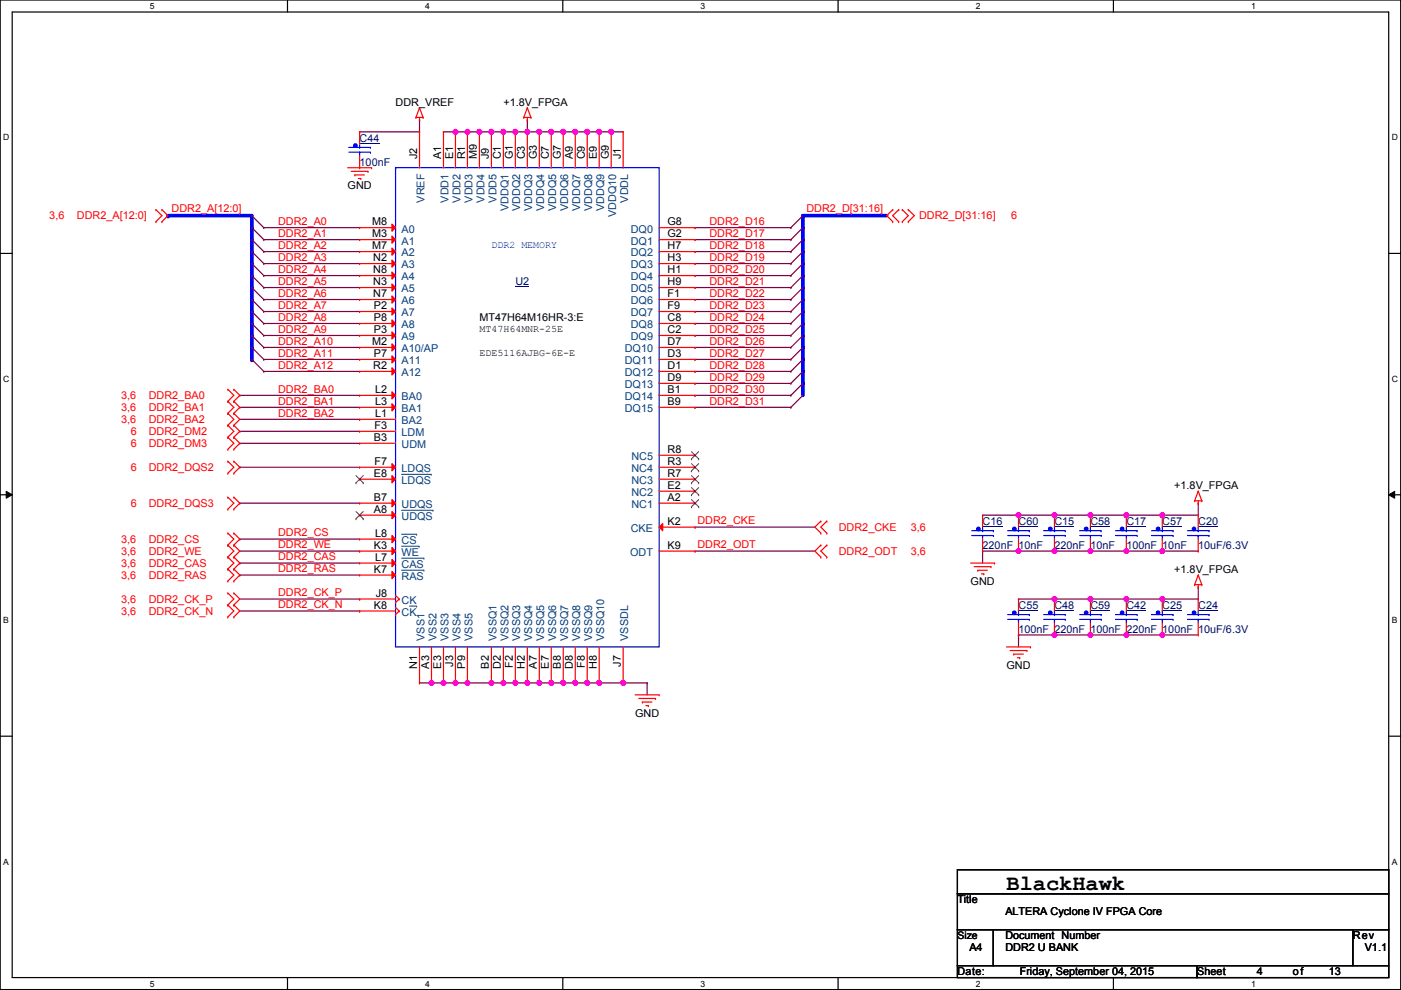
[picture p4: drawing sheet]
<svg xmlns="http://www.w3.org/2000/svg" width="297mm" height="210mm" viewBox="0 0 297 210" stroke-linecap="round" stroke-linejoin="round" font-family="sans-serif">
<defs><g id="words">
<text font-size="4.7" x="213.4" y="188.8">BlackHawk</text>
<g font-size="2.3">
<text x="83.9" y="22.4">DDR_VREF</text>
<text x="106.7" y="22.4">+1.8V_FPGA</text>
<text x="88.4" y="33.8" transform="rotate(-90 88.4 33.8)">J2</text>
<text x="93.5" y="33.8" transform="rotate(-90 93.5 33.8)">A1</text>
<text x="96.1" y="33.8" transform="rotate(-90 96.1 33.8)">E1</text>
<text x="98.6" y="33.8" transform="rotate(-90 98.6 33.8)">R1</text>
<text x="101.1" y="33.8" transform="rotate(-90 101.1 33.8)">M9</text>
<text x="103.7" y="33.8" transform="rotate(-90 103.7 33.8)">J9</text>
<text x="106.2" y="33.8" transform="rotate(-90 106.2 33.8)">C1</text>
<text x="108.8" y="33.8" transform="rotate(-90 108.8 33.8)">G1</text>
<text x="111.3" y="33.8" transform="rotate(-90 111.3 33.8)">C3</text>
<text x="113.8" y="33.8" transform="rotate(-90 113.8 33.8)">G3</text>
<text x="116.4" y="33.8" transform="rotate(-90 116.4 33.8)">C7</text>
<text x="118.9" y="33.8" transform="rotate(-90 118.9 33.8)">G7</text>
<text x="121.5" y="33.8" transform="rotate(-90 121.5 33.8)">A9</text>
<text x="124" y="33.8" transform="rotate(-90 124 33.8)">C9</text>
<text x="126.5" y="33.8" transform="rotate(-90 126.5 33.8)">E9</text>
<text x="129.1" y="33.8" transform="rotate(-90 129.1 33.8)">G9</text>
<text x="131.6" y="33.8" transform="rotate(-90 131.6 33.8)">J1</text>
<text x="73.7" y="40.2">GND</text>
<text x="78.9" y="47.8">M8</text>
<text x="141.5" y="47.8">G8</text>
<text x="78.9" y="50.3">M3</text>
<text x="78.9" y="52.8">M7</text>
<text x="141.5" y="50.3">G2</text>
<text x="141.5" y="52.8">H7</text>
<text x="79.1" y="55.4">N2</text>
<text x="79.1" y="57.9">N8</text>
<text x="141.5" y="57.9">H1</text>
<text x="141.5" y="55.4">H3</text>
<text x="79.1" y="60.5">N3</text>
<text x="79.1" y="63">N7</text>
<text x="79.3" y="65.5">P2</text>
<text x="141.5" y="63">F1</text>
<text x="141.5" y="65.5">F9</text>
<text x="141.5" y="60.5">H9</text>
<text x="79.3" y="70.6">P3</text>
<text x="79.3" y="68.1">P8</text>
<text x="101.6" y="68.1">MT47H64M16HR-3:E</text>
<text x="141.5" y="70.6">C2</text>
<text x="141.5" y="68.1">C8</text>
<text x="78.9" y="73.2">M2</text>
<text x="79.3" y="75.7">P7</text>
<text x="141.5" y="75.7">D3</text>
<text x="141.5" y="73.2">D7</text>
<text x="79.1" y="78.2">R2</text>
<text x="79.5" y="83.3">L2</text>
<text x="141.5" y="78.2">D1</text>
<text x="141.5" y="80.8">D9</text>
<text x="141.5" y="83.3">B1</text>
<text x="79.5" y="88.4">L1</text>
<text x="79.5" y="85.9">L3</text>
<text x="141.5" y="85.9">B9</text>
<text x="79.3" y="93.5">B3</text>
<text x="79.4" y="90.9">F3</text>
<text x="79.3" y="101.1">E8</text>
<text x="79.4" y="98.6">F7</text>
<text x="141.5" y="96">R8</text>
<text x="141.5" y="98.6">R3</text>
<text x="141.5" y="101.1">R7</text>
<text x="79.3" y="106.2">B7</text>
<text x="141.5" y="103.6">E2</text>
<text x="141.5" y="106.2">A2</text>
<text x="249" y="103.7">+1.8V_FPGA</text>
<text x="79.3" y="108.7">A8</text>
<text x="79.5" y="113.8">L8</text>
<text x="141.5" y="111.3">K2</text>
<text x="79.3" y="116.3">K3</text>
<text x="79.5" y="118.9">L7</text>
<text x="141.5" y="116.3">K9</text>
<text x="79.3" y="121.4">K7</text>
<text x="205.8" y="124">GND</text>
<text x="249" y="121.5">+1.8V_FPGA</text>
<text x="79.3" y="129">K8</text>
<text x="79.7" y="126.5">J8</text>
<text x="88.4" y="141.9" transform="rotate(-90 88.4 141.9)">N1</text>
<text x="91" y="141.8" transform="rotate(-90 91 141.8)">A3</text>
<text x="93.5" y="141.8" transform="rotate(-90 93.5 141.8)">E3</text>
<text x="96.1" y="141.4" transform="rotate(-90 96.1 141.4)">J3</text>
<text x="98.6" y="141.8" transform="rotate(-90 98.6 141.8)">P9</text>
<text x="103.7" y="141.8" transform="rotate(-90 103.7 141.8)">B2</text>
<text x="106.2" y="141.9" transform="rotate(-90 106.2 141.9)">D2</text>
<text x="108.8" y="141.6" transform="rotate(-90 108.8 141.6)">F2</text>
<text x="111.3" y="141.9" transform="rotate(-90 111.3 141.9)">H2</text>
<text x="113.8" y="141.8" transform="rotate(-90 113.8 141.8)">A7</text>
<text x="116.4" y="141.8" transform="rotate(-90 116.4 141.8)">E7</text>
<text x="118.9" y="141.8" transform="rotate(-90 118.9 141.8)">B8</text>
<text x="121.5" y="141.9" transform="rotate(-90 121.5 141.9)">D8</text>
<text x="124" y="141.6" transform="rotate(-90 124 141.6)">F8</text>
<text x="126.5" y="141.9" transform="rotate(-90 126.5 141.9)">H8</text>
<text x="131.6" y="141.4" transform="rotate(-90 131.6 141.4)">J7</text>
<text x="213.4" y="141.8">GND</text>
<text x="134.7" y="151.9">GND</text>
<text x="203" y="191.6">Title</text>
<text x="213.2" y="194.1">ALTERA Cyclone IV FPGA Core</text>
<text x="205.5" y="201.7">A4</text>
<text x="213.2" y="199.2">Document Number</text>
<text x="213.2" y="201.7">DDR2 U BANK</text>
<text x="286.8" y="199.2">Rev</text>
<text x="289.4" y="201.7">V1.1</text>
<text x="203" y="206.8">Date:</text>
<text x="216.2" y="206.8">Friday, September 04, 2015</text>
<text x="253.8" y="206.8">Sheet</text>
<text x="266.5" y="206.8">4</text>
<text x="274.1" y="206.8">of</text>
<text x="281.7" y="206.8">13</text>
</g>
<g font-size="2.3" fill="#000080">
<text x="76.2" y="30">C44</text>
<text x="76.2" y="35.1">100nF</text>
<text x="109.3" y="60.5">U2</text>
<text x="208.3" y="111.3">C16</text>
<text x="215.9" y="111.3">C60</text>
<text x="223.6" y="111.3">C15</text>
<text x="231.2" y="111.3">C58</text>
<text x="238.8" y="111.3">C17</text>
<text x="246.4" y="111.3">C57</text>
<text x="254" y="111.3">C20</text>
<text x="208.3" y="116.4">220nF</text>
<text x="215.9" y="116.4">10nF</text>
<text x="223.6" y="116.4">220nF</text>
<text x="231.2" y="116.4">10nF</text>
<text x="238.8" y="116.4">100nF 10nF</text>
<text x="254" y="116.4">10uF/6.3V</text>
<text x="215.9" y="129.1">C55</text>
<text x="223.6" y="129.1">C48</text>
<text x="231.2" y="129.1">C59</text>
<text x="238.8" y="129.1">C42</text>
<text x="246.4" y="129.1">C25</text>
<text x="254" y="129.1">C24</text>
<text x="215.9" y="134.2">100nF 220nF</text>
<text x="231.2" y="134.2">100nF</text>
<text x="238.8" y="134.2">220nF 100nF 10uF/6.3V</text>
</g>
<g font-size="2.3" fill="#f00">
<text x="10.5" y="46.5">3,6</text>
<text x="16.3" y="46.5">DDR2_A[12:0]</text>
<text x="36.4" y="44.9">DDR2_A[12:0]</text>
<text x="59" y="47.7">DDR2_A0</text>
<text x="150.4" y="47.7">DDR2_D16</text>
<text x="171" y="44.9">DDR2_D[31:16]</text>
<text x="194.9" y="46.5">DDR2_D[31:16]</text>
<text x="214.4" y="46.5">6</text>
<text x="59" y="50.2">DDR2_A1</text>
<text x="59" y="52.8">DDR2_A2</text>
<text x="150.4" y="50.2">DDR2_D17</text>
<text x="150.4" y="52.8">DDR2_D18</text>
<text x="59" y="55.3">DDR2_A3</text>
<text x="59" y="57.9">DDR2_A4</text>
<text x="150.4" y="55.3">DDR2_D19</text>
<text x="150.4" y="57.9">DDR2_D20</text>
<text x="59" y="60.4">DDR2_A5</text>
<text x="59" y="62.9">DDR2_A6</text>
<text x="59" y="65.5">DDR2_A7</text>
<text x="150.4" y="60.4">DDR2_D21</text>
<text x="150.4" y="62.9">DDR2_D22</text>
<text x="150.4" y="65.5">DDR2_D23</text>
<text x="59" y="68">DDR2_A8</text>
<text x="59" y="70.6">DDR2_A9</text>
<text x="150.4" y="68">DDR2_D24</text>
<text x="150.4" y="70.6">DDR2_D25</text>
<text x="59" y="73.1">DDR2_A10</text>
<text x="59" y="75.6">DDR2_A11</text>
<text x="150.4" y="73.1">DDR2_D26</text>
<text x="150.4" y="75.6">DDR2_D27</text>
<text x="59" y="83.3">DDR2_BA0</text>
<text x="59" y="78.2">DDR2_A12</text>
<text x="150.4" y="78.2">DDR2_D28</text>
<text x="150.4" y="80.7">DDR2_D29</text>
<text x="150.4" y="83.3">DDR2_D30</text>
<text x="25.7" y="84.6">3,6</text>
<text x="25.7" y="87.2">3,6</text>
<text x="25.7" y="89.7">3,6</text>
<text x="31.5" y="84.6">DDR2_BA0</text>
<text x="31.5" y="87.2">DDR2_BA1</text>
<text x="31.5" y="89.7">DDR2_BA2</text>
<text x="59" y="88.3">DDR2_BA2</text>
<text x="59" y="85.8">DDR2_BA1</text>
<text x="150.4" y="85.8">DDR2_D31</text>
<text x="27.7" y="92.2">6</text>
<text x="27.7" y="94.8">6</text>
<text x="31.5" y="92.2">DDR2_DM2</text>
<text x="31.5" y="94.8">DDR2_DM3</text>
<text x="27.7" y="99.9">6</text>
<text x="31.5" y="99.9">DDR2_DQS2</text>
<text x="27.7" y="107.5">6</text>
<text x="31.5" y="107.5">DDR2_DQS3</text>
<text x="59" y="113.7">DDR2_CS</text>
<text x="147.9" y="111.2">DDR2_CKE</text>
<text x="177.8" y="112.6">DDR2_CKE</text>
<text x="193.1" y="112.6">3,6</text>
<text x="25.7" y="115.1">3,6</text>
<text x="25.7" y="117.6">3,6</text>
<text x="31.5" y="115.1">DDR2_CS</text>
<text x="31.5" y="117.6">DDR2_WE</text>
<text x="59" y="116.3">DDR2_WE</text>
<text x="59" y="118.8">DDR2_CAS</text>
<text x="147.9" y="116.3">DDR2_ODT</text>
<text x="177.8" y="117.6">DDR2_ODT</text>
<text x="193.1" y="117.6">3,6</text>
<text x="25.7" y="120.2">3,6</text>
<text x="25.7" y="122.7">3,6</text>
<text x="31.5" y="120.2">DDR2_CAS</text>
<text x="31.5" y="122.7">DDR2_RAS</text>
<text x="59" y="121.4">DDR2_RAS</text>
<text x="25.7" y="127.8">3,6</text>
<text x="25.7" y="130.3">3,6</text>
<text x="31.5" y="127.8">DDR2_CK_P</text>
<text x="31.5" y="130.3">DDR2_CK_N</text>
<text x="59" y="129">DDR2_CK_N</text>
<text x="59" y="126.4">DDR2_CK_P</text>
</g>
<g font-size="2.3" fill="#004080">
<text x="90" y="43" transform="rotate(-90 90 43)">VREF</text>
<text x="95.1" y="43" transform="rotate(-90 95.1 43)">VDD1</text>
<text x="97.6" y="43" transform="rotate(-90 97.6 43)">VDD2</text>
<text x="100.2" y="43" transform="rotate(-90 100.2 43)">VDD3</text>
<text x="102.7" y="43" transform="rotate(-90 102.7 43)">VDD4</text>
<text x="105.2" y="43" transform="rotate(-90 105.2 43)">VDD5</text>
<text x="107.8" y="44.8" transform="rotate(-90 107.8 44.8)">VDDQ1</text>
<text x="110.3" y="44.8" transform="rotate(-90 110.3 44.8)">VDDQ2</text>
<text x="112.9" y="44.8" transform="rotate(-90 112.9 44.8)">VDDQ3</text>
<text x="115.4" y="44.8" transform="rotate(-90 115.4 44.8)">VDDQ4</text>
<text x="117.9" y="44.8" transform="rotate(-90 117.9 44.8)">VDDQ5</text>
<text x="120.5" y="44.8" transform="rotate(-90 120.5 44.8)">VDDQ6</text>
<text x="123" y="44.8" transform="rotate(-90 123 44.8)">VDDQ7</text>
<text x="125.6" y="44.8" transform="rotate(-90 125.6 44.8)">VDDQ8</text>
<text x="128.1" y="44.8" transform="rotate(-90 128.1 44.8)">VDDQ9</text>
<text x="130.6" y="46.1" transform="rotate(-90 130.6 46.1)">VDDQ10</text>
<text x="133.2" y="43" transform="rotate(-90 133.2 43)">VDDL</text>
<text x="85.1" y="51.8">A1</text>
<text x="85.1" y="49.3">A0</text>
<text x="133.7" y="51.8">DQ1</text>
<text x="133.7" y="49.3">DQ0</text>
<text x="85.1" y="56.9">A3</text>
<text x="85.1" y="54.4">A2</text>
<text x="85.1" y="59.5">A4</text>
<text x="133.7" y="59.5">DQ4</text>
<text x="133.7" y="56.9">DQ3</text>
<text x="133.7" y="54.4">DQ2</text>
<text x="85.1" y="62">A5</text>
<text x="85.1" y="64.5">A6</text>
<text x="133.7" y="64.5">DQ6</text>
<text x="133.7" y="62">DQ5</text>
<text x="85.1" y="67.1">A7</text>
<text x="85.1" y="69.6">A8</text>
<text x="133.7" y="69.6">DQ8</text>
<text x="133.7" y="67.1">DQ7</text>
<text x="85.1" y="74.7">A10/AP</text>
<text x="85.1" y="72.2">A9</text>
<text x="85.1" y="77.2">A11</text>
<text x="132.5" y="77.2">DQ11</text>
<text x="132.5" y="74.7">DQ10</text>
<text x="133.7" y="72.2">DQ9</text>
<text x="85.1" y="79.8">A12</text>
<text x="132.5" y="79.8">DQ12</text>
<text x="132.5" y="82.3">DQ13</text>
<text x="85.1" y="84.9">BA0</text>
<text x="85.1" y="89.9">BA2</text>
<text x="85.1" y="87.4">BA1</text>
<text x="132.5" y="84.9">DQ14</text>
<text x="132.5" y="87.4">DQ15</text>
<text x="85.1" y="95">UDM</text>
<text x="85.1" y="92.5">LDM</text>
<text x="85.1" y="100.1">LDQS</text>
<text x="133.9" y="97.6">NC5</text>
<text x="133.9" y="100.1">NC4</text>
<text x="85.1" y="107.7">UDQS</text>
<text x="85.1" y="102.6">LDQS</text>
<text x="133.9" y="102.6">NC3</text>
<text x="133.9" y="105.2">NC2</text>
<text x="133.9" y="107.7">NC1</text>
<text x="85.1" y="110.3">UDQS</text>
<text x="133.7" y="112.8">CKE</text>
<text x="85.1" y="115.3">CS</text>
<text x="85.1" y="117.9">WE</text>
<text x="133.6" y="117.9">ODT</text>
<text x="85.1" y="120.4">CAS</text>
<text x="85.1" y="123">RAS</text>
<text x="85.1" y="130.6">CK</text>
<text x="85.1" y="128">CK</text>
<text x="90" y="135.9" transform="rotate(-90 90 135.9)">VSS1</text>
<text x="92.5" y="135.9" transform="rotate(-90 92.5 135.9)">VSS2</text>
<text x="95.1" y="135.9" transform="rotate(-90 95.1 135.9)">VSS3</text>
<text x="97.6" y="135.9" transform="rotate(-90 97.6 135.9)">VSS4</text>
<text x="100.2" y="135.9" transform="rotate(-90 100.2 135.9)">VSS5</text>
<text x="105.2" y="135.9" transform="rotate(-90 105.2 135.9)">VSSQ1</text>
<text x="107.8" y="135.9" transform="rotate(-90 107.8 135.9)">VSSQ2</text>
<text x="110.3" y="135.9" transform="rotate(-90 110.3 135.9)">VSSQ3</text>
<text x="112.9" y="135.9" transform="rotate(-90 112.9 135.9)">VSSQ4</text>
<text x="115.4" y="135.9" transform="rotate(-90 115.4 135.9)">VSSQ5</text>
<text x="117.9" y="135.9" transform="rotate(-90 117.9 135.9)">VSSQ6</text>
<text x="120.5" y="135.9" transform="rotate(-90 120.5 135.9)">VSSQ7</text>
<text x="123" y="135.9" transform="rotate(-90 123 135.9)">VSSQ8</text>
<text x="125.6" y="135.9" transform="rotate(-90 125.6 135.9)">VSSQ9</text>
<text x="128.1" y="135.9" transform="rotate(-90 128.1 135.9)">VSSQ10</text>
<text x="133.2" y="135.9" transform="rotate(-90 133.2 135.9)">VSSDL</text>
</g>
<text font-size="2.2" x="203" y="199.1">Size</text>
<text font-size="2.1" fill="#00f" x="104.2" y="52.6">DDR2 MEMORY</text>
<g font-size="2.1">
<text x="101.6" y="70.4">MT47H64MNR-25E</text>
<text x="101.6" y="75.4">EDE5116AJBG-6E-E</text>
</g>
<g font-size="1.8">
<text x="31.8" y="1.9">5</text>
<text x="90.1" y="1.9">4</text>
<text x="148.5" y="1.9">3</text>
<text x="206.9" y="1.9">2</text>
<text x="265.2" y="1.9">1</text>
<text x=".7" y="29.8">D</text>
<text x="295.1" y="29.8">D</text>
<text x=".7" y="81">C</text>
<text x="295.1" y="81">C</text>
<text x=".7" y="132.1">B</text>
<text x="295.1" y="132.1">B</text>
<text x=".7" y="183.3">A</text>
<text x="295.1" y="183.3">A</text>
<text x="31.8" y="209.2">5</text>
<text x="90.1" y="209.2">4</text>
<text x="148.5" y="209.2">3</text>
<text x="206.9" y="209.2">2</text>
<text x="265.2" y="209.2">1</text>
</g>
</g></defs>
<path d="M0 0h297v209.8h-297zM2.6 2.5h291.8v204.8h-291.8z" fill="none" stroke="#000" stroke-width=".25"/>
<g fill="#fff">
<path d="M31.8 .3h1v2h-1z"/>
<path d="M31.8 207.5h1v2.1h-1z"/>
</g>
<path d="M61 0v2.5M61 207.3v2.5" fill="none" stroke="#000" stroke-width=".25"/>
<g fill="#fff">
<path d="M90.1 .3h1v2h-1z"/>
<path d="M90.1 207.5h1v2.1h-1z"/>
</g>
<path d="M119.3 0v2.5M119.3 207.3v2.5" fill="none" stroke="#000" stroke-width=".25"/>
<g fill="#fff">
<path d="M148.5 .3h1v2h-1z"/>
<path d="M148.5 207.5h1v2.1h-1z"/>
</g>
<path d="M177.7 0v2.5M177.7 207.3v2.5" fill="none" stroke="#000" stroke-width=".25"/>
<g fill="#fff">
<path d="M206.9 .3h1v2h-1z"/>
<path d="M206.9 207.5h1v2.1h-1z"/>
</g>
<path d="M236.1 0v2.5M236.1 207.3v2.5" fill="none" stroke="#000" stroke-width=".25"/>
<g fill="#fff">
<path d="M265.2 .3h1.1v2h-1.1z"/>
<path d="M265.2 207.5h1.1v2.1h-1.1z"/>
<path d="M.7 28.1h1.3v2.1h-1.3z"/>
<path d="M295.1 28.1h1.3v2.1h-1.3z"/>
<path d="M.7 79.3h1.3v2h-1.3z"/>
<path d="M295.1 79.3h1.3v2h-1.3z"/>
</g>
<path d="M0 53.7h2.6M294.4 53.7h2.6" fill="none" stroke="#000" stroke-width=".25"/>
<g fill="#fff">
<path d="M.7 130.5h1.2v2h-1.2z"/>
<path d="M295.1 130.5h1.2v2h-1.2z"/>
</g>
<path d="M0 104.9h2.6M294.4 104.9h2.6" fill="none" stroke="#000" stroke-width=".25"/>
<path d="M1.3 104.2l1.3 .7-1.3 .7zM294.4 104.9l1.3-.7v1.4z" fill="#000"/>
<path d="M1.3 104.2l1.3 .7-1.3 .7zM294.4 104.9l1.3-.7v1.4z" fill="none" stroke="#000" stroke-width=".21"/>
<g fill="#fff">
<path d="M.7 181.7h1.2v2h-1.2z"/>
<path d="M295.1 181.7h1.2v2h-1.2z"/>
</g>
<path d="M0 156.1h2.6M294.4 156.1h2.6" fill="none" stroke="#000" stroke-width=".25"/>
<path d="M35.6 45.7h17.8" fill="none" stroke="#00f" stroke-width=".76"/>
<circle cx="35.6" cy="45.7" r=".38" fill="#00f"/>
<path d="M53.4 45.7v2.6" fill="none" stroke="#00f" stroke-width=".76"/>
<circle cx="53.4" cy="48.3" r=".38" fill="#00f"/>
<path d="M53.4 53.3v2.6" fill="none" stroke="#00f" stroke-width=".76"/>
<circle cx="53.4" cy="55.9" r=".38" fill="#00f"/>
<path d="M53.4 58.4v2.6" fill="none" stroke="#00f" stroke-width=".76"/>
<circle cx="53.4" cy="61" r=".38" fill="#00f"/>
<path d="M53.4 61v2.5" fill="none" stroke="#00f" stroke-width=".76"/>
<circle cx="53.4" cy="63.5" r=".38" fill="#00f"/>
<path d="M53.4 66v2.6" fill="none" stroke="#00f" stroke-width=".76"/>
<circle cx="53.4" cy="68.6" r=".38" fill="#00f"/>
<path d="M53.4 71.1v2.6" fill="none" stroke="#00f" stroke-width=".76"/>
<circle cx="53.4" cy="73.7" r=".38" fill="#00f"/>
<path d="M53.4 73.7v2.5" fill="none" stroke="#00f" stroke-width=".76"/>
<circle cx="53.4" cy="76.2" r=".38" fill="#00f"/>
<path d="M53.4 68.6v2.5" fill="none" stroke="#00f" stroke-width=".76"/>
<circle cx="53.4" cy="71.1" r=".38" fill="#00f"/>
<path d="M53.4 63.5v2.5" fill="none" stroke="#00f" stroke-width=".76"/>
<circle cx="53.4" cy="66" r=".38" fill="#00f"/>
<path d="M53.4 55.9v2.5" fill="none" stroke="#00f" stroke-width=".76"/>
<circle cx="53.4" cy="58.4" r=".38" fill="#00f"/>
<path d="M53.4 50.8v2.5" fill="none" stroke="#00f" stroke-width=".76"/>
<circle cx="53.4" cy="53.3" r=".38" fill="#00f"/>
<path d="M53.4 48.3v2.5" fill="none" stroke="#00f" stroke-width=".76"/>
<circle cx="53.4" cy="50.8" r=".38" fill="#00f"/>
<path d="M50.8 88.9h25.4M76.2 88.9h.1M50.8 116.8h25.4M76.2 116.8h.1" fill="none" stroke="#800040" stroke-width=".25"/>
<path d="M170.2 45.7h17.8" fill="none" stroke="#00f" stroke-width=".76"/>
<circle cx="170.2" cy="45.7" r=".38" fill="#00f"/>
<path d="M170.2 45.7v2.6" fill="none" stroke="#00f" stroke-width=".76"/>
<circle cx="170.2" cy="45.7" r=".38" fill="#00f"/>
<path d="M170.2 50.8v2.5" fill="none" stroke="#00f" stroke-width=".76"/>
<circle cx="170.2" cy="50.8" r=".38" fill="#00f"/>
<path d="M170.2 53.3v2.6" fill="none" stroke="#00f" stroke-width=".76"/>
<circle cx="170.2" cy="53.3" r=".38" fill="#00f"/>
<path d="M170.2 58.4v2.6" fill="none" stroke="#00f" stroke-width=".76"/>
<circle cx="170.2" cy="58.4" r=".38" fill="#00f"/>
<path d="M170.2 63.5v2.5" fill="none" stroke="#00f" stroke-width=".76"/>
<circle cx="170.2" cy="63.5" r=".38" fill="#00f"/>
<path d="M170.2 66v2.6" fill="none" stroke="#00f" stroke-width=".76"/>
<circle cx="170.2" cy="66" r=".38" fill="#00f"/>
<path d="M170.2 71.1v2.6" fill="none" stroke="#00f" stroke-width=".76"/>
<circle cx="170.2" cy="71.1" r=".38" fill="#00f"/>
<path d="M170.2 73.7v2.5" fill="none" stroke="#00f" stroke-width=".76"/>
<circle cx="170.2" cy="73.7" r=".38" fill="#00f"/>
<path d="M170.2 76.2v2.5" fill="none" stroke="#00f" stroke-width=".76"/>
<circle cx="170.2" cy="76.2" r=".38" fill="#00f"/>
<path d="M170.2 81.3v2.5" fill="none" stroke="#00f" stroke-width=".76"/>
<circle cx="170.2" cy="81.3" r=".38" fill="#00f"/>
<path d="M76.2 27.9h.1M88.9 25.4h.1M88.9 25.4v2.5h-12.7M94 27.9h.1M94 27.9h2.6M147.4 116.8h.1M147.4 116.8h25.4M88.9 144.8h.1M88.9 144.8h2.6" fill="none" stroke="#800040" stroke-width=".25"/>
<circle cx="91.5" cy="144.8" r=".51" fill="#f0f"/>
<circle cx="91.5" cy="144.8" r=".51" fill="none" stroke="#f0f" stroke-width=".25"/>
<path d="M109.3 144.8h.1M109.3 144.8h2.5M116.9 144.8h.1M116.9 144.8h2.5" fill="none" stroke="#800040" stroke-width=".25"/>
<circle cx="119.4" cy="144.8" r=".51" fill="#f0f"/>
<circle cx="119.4" cy="144.8" r=".51" fill="none" stroke="#f0f" stroke-width=".25"/>
<circle cx="116.9" cy="144.8" r=".51" fill="#f0f"/>
<circle cx="116.9" cy="144.8" r=".51" fill="none" stroke="#f0f" stroke-width=".25"/>
<path d="M96.6 144.8h.1M96.6 144.8h2.5" fill="none" stroke="#800040" stroke-width=".25"/>
<circle cx="99.1" cy="144.8" r=".51" fill="#f0f"/>
<circle cx="99.1" cy="144.8" r=".51" fill="none" stroke="#f0f" stroke-width=".25"/>
<circle cx="96.6" cy="144.8" r=".51" fill="#f0f"/>
<circle cx="96.6" cy="144.8" r=".51" fill="none" stroke="#f0f" stroke-width=".25"/>
<path d="M127 144.8h.1M127 144.8h5.1" fill="none" stroke="#800040" stroke-width=".25"/>
<circle cx="132.1" cy="144.8" r=".51" fill="#f0f"/>
<circle cx="132.1" cy="144.8" r=".51" fill="none" stroke="#f0f" stroke-width=".25"/>
<circle cx="127" cy="144.8" r=".51" fill="#f0f"/>
<circle cx="127" cy="144.8" r=".51" fill="none" stroke="#f0f" stroke-width=".25"/>
<path d="M106.7 144.8h.1M106.7 144.8h2.6M132.1 144.8h.1M132.1 144.8h5.1" fill="none" stroke="#800040" stroke-width=".25"/>
<circle cx="109.3" cy="144.8" r=".51" fill="#f0f"/>
<circle cx="109.3" cy="144.8" r=".51" fill="none" stroke="#f0f" stroke-width=".25"/>
<circle cx="106.7" cy="144.8" r=".51" fill="#f0f"/>
<circle cx="106.7" cy="144.8" r=".51" fill="none" stroke="#f0f" stroke-width=".25"/>
<path d="M111.8 144.8h.1M111.8 144.8h2.5" fill="none" stroke="#800040" stroke-width=".25"/>
<circle cx="114.3" cy="144.8" r=".51" fill="#f0f"/>
<circle cx="114.3" cy="144.8" r=".51" fill="none" stroke="#f0f" stroke-width=".25"/>
<circle cx="111.8" cy="144.8" r=".51" fill="#f0f"/>
<circle cx="111.8" cy="144.8" r=".51" fill="none" stroke="#f0f" stroke-width=".25"/>
<path d="M91.5 144.8h.1M91.5 144.8h2.5" fill="none" stroke="#800040" stroke-width=".25"/>
<circle cx="94" cy="144.8" r=".51" fill="#f0f"/>
<circle cx="94" cy="144.8" r=".51" fill="none" stroke="#f0f" stroke-width=".25"/>
<path d="M99.1 144.8h.1M99.1 144.8h5.1M119.4 144.8h.1M119.4 144.8h2.6" fill="none" stroke="#800040" stroke-width=".25"/>
<circle cx="104.2" cy="144.8" r=".51" fill="#f0f"/>
<circle cx="104.2" cy="144.8" r=".51" fill="none" stroke="#f0f" stroke-width=".25"/>
<path d="M94 144.8h.1M94 144.8h2.6M114.3 144.8h.1M114.3 144.8h2.6M122 144.8h.1M122 144.8h2.5" fill="none" stroke="#800040" stroke-width=".25"/>
<circle cx="124.5" cy="144.8" r=".51" fill="#f0f"/>
<circle cx="124.5" cy="144.8" r=".51" fill="none" stroke="#f0f" stroke-width=".25"/>
<circle cx="122" cy="144.8" r=".51" fill="#f0f"/>
<circle cx="122" cy="144.8" r=".51" fill="none" stroke="#f0f" stroke-width=".25"/>
<g fill="none" stroke="#800040" stroke-width=".25">
<path d="M99.1 27.9h.1M99.1 27.9h2.5M111.8 25.4h.1M111.8 25.4v2.5M129.6 27.9h.1M129.6 27.9h2.5M55.9 48.3h.1M55.9 48.3h20.3M50.8 99.1h.1M50.8 83.8h.1M50.8 86.4h.1M50.8 91.4h.1"/>
<path d="M50.8 94h.1M50.8 99.1h25.4M50.8 83.8h25.4M50.8 86.4h25.4M50.8 91.4h25.4M50.8 94h25.4M50.8 106.7h.1M50.8 119.4h.1M50.8 114.3h.1M50.8 106.7h25.4M50.8 119.4h25.4M50.8 114.3h25.4"/>
<path d="M147.4 111.8h.1M147.4 111.8h25.4M50.8 121.9h.1M50.8 129.5h25.4M50.8 127h25.4M50.8 121.9h25.4M76.2 129.5h.1M76.2 127h.1M104.2 144.8h.1M104.2 144.8h2.5M137.2 144.8h.1M137.2 144.8v2.5"/>
</g>
<circle cx="99.1" cy="27.9" r=".51" fill="#f0f"/>
<circle cx="99.1" cy="27.9" r=".51" fill="none" stroke="#f0f" stroke-width=".25"/>
<path d="M106.7 27.9h.1M106.7 27.9h2.6M114.3 27.9h.1M114.3 27.9h2.6" fill="none" stroke="#800040" stroke-width=".25"/>
<circle cx="116.9" cy="27.9" r=".51" fill="#f0f"/>
<circle cx="116.9" cy="27.9" r=".51" fill="none" stroke="#f0f" stroke-width=".25"/>
<path d="M104.2 27.9h.1M104.2 27.9h2.5" fill="none" stroke="#800040" stroke-width=".25"/>
<circle cx="106.7" cy="27.9" r=".51" fill="#f0f"/>
<circle cx="106.7" cy="27.9" r=".51" fill="none" stroke="#f0f" stroke-width=".25"/>
<path d="M111.8 27.9h.1M111.8 27.9h2.5M122 27.9h.1M122 27.9h2.5" fill="none" stroke="#800040" stroke-width=".25"/>
<circle cx="114.3" cy="27.9" r=".51" fill="#f0f"/>
<circle cx="114.3" cy="27.9" r=".51" fill="none" stroke="#f0f" stroke-width=".25"/>
<circle cx="111.8" cy="27.9" r=".51" fill="#f0f"/>
<circle cx="111.8" cy="27.9" r=".51" fill="none" stroke="#f0f" stroke-width=".25"/>
<path d="M101.6 27.9h.1M101.6 27.9h2.6" fill="none" stroke="#800040" stroke-width=".25"/>
<circle cx="104.2" cy="27.9" r=".51" fill="#f0f"/>
<circle cx="104.2" cy="27.9" r=".51" fill="none" stroke="#f0f" stroke-width=".25"/>
<circle cx="101.6" cy="27.9" r=".51" fill="#f0f"/>
<circle cx="101.6" cy="27.9" r=".51" fill="none" stroke="#f0f" stroke-width=".25"/>
<path d="M96.6 27.9h.1M96.6 27.9h2.5" fill="none" stroke="#800040" stroke-width=".25"/>
<circle cx="96.6" cy="27.9" r=".51" fill="#f0f"/>
<circle cx="96.6" cy="27.9" r=".51" fill="none" stroke="#f0f" stroke-width=".25"/>
<path d="M119.4 27.9h.1M119.4 27.9h2.6" fill="none" stroke="#800040" stroke-width=".25"/>
<circle cx="122" cy="27.9" r=".51" fill="#f0f"/>
<circle cx="122" cy="27.9" r=".51" fill="none" stroke="#f0f" stroke-width=".25"/>
<circle cx="119.4" cy="27.9" r=".51" fill="#f0f"/>
<circle cx="119.4" cy="27.9" r=".51" fill="none" stroke="#f0f" stroke-width=".25"/>
<path d="M109.3 27.9h.1M109.3 27.9h2.5" fill="none" stroke="#800040" stroke-width=".25"/>
<circle cx="109.3" cy="27.9" r=".51" fill="#f0f"/>
<circle cx="109.3" cy="27.9" r=".51" fill="none" stroke="#f0f" stroke-width=".25"/>
<path d="M124.5 27.9h.1M124.5 27.9h2.5" fill="none" stroke="#800040" stroke-width=".25"/>
<circle cx="124.5" cy="27.9" r=".51" fill="#f0f"/>
<circle cx="124.5" cy="27.9" r=".51" fill="none" stroke="#f0f" stroke-width=".25"/>
<path d="M116.9 27.9h.1M116.9 27.9h2.5M127 27.9h.1M127 27.9h2.6M124.5 144.8h.1M124.5 144.8h2.5" fill="none" stroke="#800040" stroke-width=".25"/>
<circle cx="129.6" cy="27.9" r=".51" fill="#f0f"/>
<circle cx="129.6" cy="27.9" r=".51" fill="none" stroke="#f0f" stroke-width=".25"/>
<circle cx="127" cy="27.9" r=".51" fill="#f0f"/>
<circle cx="127" cy="27.9" r=".51" fill="none" stroke="#f0f" stroke-width=".25"/>
<path d="M147.4 73.7h.1M147.4 76.2h.1M147.4 78.7h.1M147.4 73.7h20.3M147.4 76.2h20.3M147.4 78.7h20.3M147.4 81.3h.1M147.4 83.8h.1M147.4 86.4h.1M147.4 81.3h20.3M147.4 83.8h20.3M147.4 86.4h20.3" fill="none" stroke="#800040" stroke-width=".25"/>
<path d="M170.2 48.3v2.5" fill="none" stroke="#00f" stroke-width=".76"/>
<circle cx="170.2" cy="48.3" r=".38" fill="#00f"/>
<path d="M170.2 55.9v2.5" fill="none" stroke="#00f" stroke-width=".76"/>
<circle cx="170.2" cy="55.9" r=".38" fill="#00f"/>
<path d="M170.2 61v2.5" fill="none" stroke="#00f" stroke-width=".76"/>
<circle cx="170.2" cy="61" r=".38" fill="#00f"/>
<path d="M170.2 68.6v2.5" fill="none" stroke="#00f" stroke-width=".76"/>
<circle cx="170.2" cy="68.6" r=".38" fill="#00f"/>
<path d="M170.2 78.7v2.6" fill="none" stroke="#00f" stroke-width=".76"/>
<circle cx="170.2" cy="78.7" r=".38" fill="#00f"/>
<g fill="none" stroke="#800040" stroke-width=".25">
<path d="M147.4 48.3h.1M147.4 50.8h.1M147.4 53.3h.1M147.4 55.9h.1M147.4 58.4h.1M147.4 48.3h20.3M147.4 50.8h20.3M147.4 53.3h20.3M147.4 55.9h20.3M147.4 58.4h20.3M147.4 61h.1M147.4 63.5h.1"/>
<path d="M147.4 66h.1M147.4 68.6h.1M147.4 71.1h.1M147.4 61h20.3M147.4 63.5h20.3M147.4 66h20.3M147.4 68.6h20.3M147.4 71.1h20.3M238.8 127h.1M238.8 127h7.6"/>
</g>
<circle cx="246.4" cy="127" r=".51" fill="#f0f"/>
<circle cx="246.4" cy="127" r=".51" fill="none" stroke="#f0f" stroke-width=".25"/>
<circle cx="238.8" cy="127" r=".51" fill="#f0f"/>
<circle cx="238.8" cy="127" r=".51" fill="none" stroke="#f0f" stroke-width=".25"/>
<path d="M238.8 134.6h.1M238.8 134.6h7.6" fill="none" stroke="#800040" stroke-width=".25"/>
<circle cx="238.8" cy="134.6" r=".51" fill="#f0f"/>
<circle cx="238.8" cy="134.6" r=".51" fill="none" stroke="#f0f" stroke-width=".25"/>
<path d="M215.9 127h.1M215.9 127h15.3M223.6 127h.1" fill="none" stroke="#800040" stroke-width=".25"/>
<circle cx="231.2" cy="127" r=".51" fill="#f0f"/>
<circle cx="231.2" cy="127" r=".51" fill="none" stroke="#f0f" stroke-width=".25"/>
<circle cx="223.6" cy="127" r=".51" fill="#f0f"/>
<circle cx="223.6" cy="127" r=".51" fill="none" stroke="#f0f" stroke-width=".25"/>
<path d="M208.3 116.8h.1M208.3 116.8h7.6" fill="none" stroke="#800040" stroke-width=".25"/>
<circle cx="215.9" cy="116.8" r=".51" fill="#f0f"/>
<circle cx="215.9" cy="116.8" r=".51" fill="none" stroke="#f0f" stroke-width=".25"/>
<path d="M215.9 116.8h.1M215.9 116.8h7.7M231.2 116.8h.1M231.2 116.8h22.8M238.8 116.8h.1M246.4 116.8h.1M246.4 127h.1M246.4 127h7.6" fill="none" stroke="#800040" stroke-width=".25"/>
<circle cx="246.4" cy="116.8" r=".51" fill="#f0f"/>
<circle cx="246.4" cy="116.8" r=".51" fill="none" stroke="#f0f" stroke-width=".25"/>
<circle cx="238.8" cy="116.8" r=".51" fill="#f0f"/>
<circle cx="238.8" cy="116.8" r=".51" fill="none" stroke="#f0f" stroke-width=".25"/>
<path d="M238.8 109.2h.1M238.8 109.2h7.6M215.9 134.6h.1M215.9 134.6h15.3M223.6 134.6h.1" fill="none" stroke="#800040" stroke-width=".25"/>
<circle cx="231.2" cy="134.6" r=".51" fill="#f0f"/>
<circle cx="231.2" cy="134.6" r=".51" fill="none" stroke="#f0f" stroke-width=".25"/>
<circle cx="223.6" cy="134.6" r=".51" fill="#f0f"/>
<circle cx="223.6" cy="134.6" r=".51" fill="none" stroke="#f0f" stroke-width=".25"/>
<path d="M246.4 134.6h.1M246.4 134.6h7.6" fill="none" stroke="#800040" stroke-width=".25"/>
<circle cx="246.4" cy="134.6" r=".51" fill="#f0f"/>
<circle cx="246.4" cy="134.6" r=".51" fill="none" stroke="#f0f" stroke-width=".25"/>
<path d="M223.6 116.8h.1M223.6 116.8h7.6M254 124.5h.1M254 124.5v2.5" fill="none" stroke="#800040" stroke-width=".25"/>
<circle cx="231.2" cy="116.8" r=".51" fill="#f0f"/>
<circle cx="231.2" cy="116.8" r=".51" fill="none" stroke="#f0f" stroke-width=".25"/>
<circle cx="223.6" cy="116.8" r=".51" fill="#f0f"/>
<circle cx="223.6" cy="116.8" r=".51" fill="none" stroke="#f0f" stroke-width=".25"/>
<path d="M223.6 109.2h.1M223.6 109.2h7.6" fill="none" stroke="#800040" stroke-width=".25"/>
<circle cx="231.2" cy="109.2" r=".51" fill="#f0f"/>
<circle cx="231.2" cy="109.2" r=".51" fill="none" stroke="#f0f" stroke-width=".25"/>
<circle cx="223.6" cy="109.2" r=".51" fill="#f0f"/>
<circle cx="223.6" cy="109.2" r=".51" fill="none" stroke="#f0f" stroke-width=".25"/>
<path d="M246.4 109.2h.1M246.4 109.2h7.6" fill="none" stroke="#800040" stroke-width=".25"/>
<circle cx="246.4" cy="109.2" r=".51" fill="#f0f"/>
<circle cx="246.4" cy="109.2" r=".51" fill="none" stroke="#f0f" stroke-width=".25"/>
<path d="M231.2 109.2h.1M231.2 109.2h7.6" fill="none" stroke="#800040" stroke-width=".25"/>
<circle cx="238.8" cy="109.2" r=".51" fill="#f0f"/>
<circle cx="238.8" cy="109.2" r=".51" fill="none" stroke="#f0f" stroke-width=".25"/>
<path d="M208.3 109.2h.1M208.3 109.2h15.3M215.9 109.2h.1" fill="none" stroke="#800040" stroke-width=".25"/>
<circle cx="215.9" cy="109.2" r=".51" fill="#f0f"/>
<circle cx="215.9" cy="109.2" r=".51" fill="none" stroke="#f0f" stroke-width=".25"/>
<g fill="none" stroke="#800040" stroke-width=".25">
<path d="M53.4 45.7h.1M53.4 48.3h.1M53.4 50.8h.1M53.4 53.3h.1M53.4 55.9h.1M53.4 58.4h.1M53.4 45.7l2.5 2.6M53.4 48.3l2.5 2.5M53.4 50.8l2.5 2.5M53.4 53.3l2.5 2.6M53.4 55.9l2.5 2.5M53.4 58.4l2.5 2.6"/>
<path d="M55.9 50.8h.1M55.9 53.3h.1M55.9 55.9h.1M55.9 58.4h.1M55.9 50.8h20.3M55.9 53.3h20.3M55.9 55.9h20.3M55.9 58.4h20.3M167.7 48.3h.1M167.7 50.8h.1M167.7 53.3h.1M167.7 55.9h.1"/>
<path d="M167.7 58.4h.1M170.2 45.7l-2.5 2.6M170.2 48.3l-2.5 2.5M170.2 50.8l-2.5 2.5M170.2 53.3l-2.5 2.6M170.2 55.9l-2.5 2.5M170.2 58.4l-2.5 2.6M53.4 61h.1M53.4 63.5h.1M53.4 66h.1M53.4 68.6h.1M53.4 71.1h.1"/>
<path d="M53.4 73.7h.1M53.4 76.2h.1M53.4 61l2.5 2.5M53.4 63.5l2.5 2.5M53.4 66l2.5 2.6M53.4 68.6l2.5 2.5M53.4 71.1l2.5 2.6M53.4 73.7l2.5 2.5M53.4 76.2l2.5 2.5M55.9 61h.1M55.9 63.5h.1M55.9 66h.1"/>
<path d="M55.9 68.6h.1M55.9 71.1h.1M55.9 73.7h.1M55.9 76.2h.1M55.9 78.7h.1M55.9 61h20.3M55.9 63.5h20.3M55.9 66h20.3M55.9 68.6h20.3M55.9 71.1h20.3M55.9 73.7h20.3M55.9 76.2h20.3"/>
<path d="M55.9 78.7h20.3M167.7 61h.1M167.7 63.5h.1M167.7 66h.1M167.7 68.6h.1M167.7 71.1h.1M167.7 73.7h.1M167.7 76.2h.1M167.7 78.7h.1M170.2 61l-2.5 2.5M170.2 63.5l-2.5 2.5M170.2 66l-2.5 2.6"/>
<path d="M170.2 68.6l-2.5 2.5M170.2 71.1l-2.5 2.6M170.2 73.7l-2.5 2.5M170.2 76.2l-2.5 2.5M170.2 78.7l-2.5 2.6M167.7 81.3h.1M167.7 83.8h.1M167.7 86.4h.1M170.2 81.3l-2.5 2.5M170.2 83.8l-2.5 2.6M208.3 116.8h.1M208.3 116.8v2.6"/>
<path d="M254 106.7h.1M254 106.7v2.5M215.9 134.6h.1M215.9 134.6v2.6M231.2 134.6h.1M231.2 127h.1M231.2 134.6h7.6M231.2 127h7.6"/>
</g>
<g fill="none" stroke="#f00" stroke-width=".25">
<path d="M73.7 35.6h5.1M74.5 36.3h3.5M75.2 37.1h.1M75.2 37.1h2.1M76 37.9h.5M76.5 37.9h.1M78 36.3h.1M78.8 35.6h.1M88.2 24.9h.1M88.2 24.9h1.5M88.9 25.4h.1M88.9 22.9h.1"/>
<path d="M88.9 24.9v.5M88.9 22.9l-.7 2M88.9 22.9l.8 2M89.7 24.9h.1M111 24.9h.1M111 24.9h1.6M111.8 25.4h.1M111.8 22.9h.1M111.8 24.9v.5M111.8 22.9l-.8 2M111.8 22.9l.8 2M112.6 24.9h.1"/>
<path d="M33.1 44.5h.1M33.1 47h.1M33.1 44.5l1.2 1.2-1.2 1.3M34.3 47h.1M34.3 44.5h.1M34.3 44.5l1.3 1.2-1.3 1.3M189.3 44.5h.1M189.3 47h.1M189.3 44.5l-1.3 1.2 1.3 1.3M190.5 47h.1M190.5 44.5h.1M190.5 44.5l-1.2 1.2 1.2 1.3"/>
<path d="M191.3 47h.1M191.3 44.5h.1M191.3 44.5l1.3 1.2-1.3 1.3M192.6 44.5h.1M192.6 47h.1M192.6 44.5l1.2 1.2-1.2 1.3M48.3 82.6h.1M48.3 85.1h.1M48.3 87.6h.1M48.3 90.2h.1M48.3 92.7h.1M48.3 95.3h.1"/>
<path d="M48.3 97.8h.1M48.3 82.6l1.3 1.2-1.3 1.3M48.3 85.1l1.3 1.3-1.3 1.2M48.3 87.6l1.3 1.3-1.3 1.3M48.3 90.2l1.3 1.2-1.3 1.3M48.3 92.7l1.3 1.3-1.3 1.3M48.3 97.8l1.3 1.3-1.3 1.2M49.6 85.1h.1M49.6 82.6h.1M49.6 87.6h.1M49.6 90.2h.1M49.6 92.7h.1"/>
<path d="M49.6 95.3h.1M49.6 97.8h.1M49.6 82.6l1.2 1.2-1.2 1.3M49.6 85.1l1.2 1.3-1.2 1.2M49.6 87.6l1.2 1.3-1.2 1.3M49.6 90.2l1.2 1.2-1.2 1.3M49.6 92.7l1.2 1.3-1.2 1.3M49.6 97.8l1.2 1.3-1.2 1.2M48.3 100.3h.1M48.3 105.4h.1M48.3 108h.1M48.3 113h.1"/>
<path d="M48.3 115.6h.1M48.3 118.1h.1M48.3 105.4l1.3 1.3-1.3 1.3M48.3 113l1.3 1.3-1.3 1.3M48.3 115.6l1.3 1.2-1.3 1.3M48.3 118.1l1.3 1.3-1.3 1.3M49.6 100.3h.1M49.6 108h.1M49.6 105.4h.1M49.6 115.6h.1M49.6 113h.1M49.6 118.1h.1"/>
<path d="M49.6 105.4l1.2 1.3-1.2 1.3M49.6 113l1.2 1.3-1.2 1.3M49.6 115.6l1.2 1.2-1.2 1.3M49.6 118.1l1.2 1.3-1.2 1.3M174 113h.1M174 110.5h.1M174 118.1h.1M174 115.6h.1M174 110.5l-1.2 1.3 1.2 1.2M174 115.6l-1.2 1.2 1.2 1.3M175.3 110.5h.1M175.3 113h.1"/>
<path d="M175.3 115.6h.1M175.3 118.1h.1M175.3 110.5l-1.3 1.3 1.3 1.2M175.3 115.6l-1.3 1.2 1.3 1.3M205.8 119.4h5.1M210.9 119.4h.1M253.3 106.2h.1M253.3 106.2h1.5M254 106.7h.1M254 104.1h.1M254 106.2v.5M254 104.1l-.7 2.1"/>
<path d="M254 104.1l.8 2.1M254.8 106.2h.1M48.3 120.7h.1M48.3 123.2h.1M48.3 125.7h.1M48.3 128.3h.1M48.3 130.8h.1M48.3 120.7l1.3 1.2-1.3 1.3M48.3 125.7l1.3 1.3-1.3 1.3M48.3 128.3l1.3 1.2-1.3 1.3M49.6 120.7h.1M49.6 123.2h.1"/>
<path d="M49.6 128.3h.1M49.6 125.7h.1M49.6 130.8h.1M49.6 120.7l1.2 1.2-1.2 1.3M49.6 125.7l1.2 1.3-1.2 1.3M49.6 128.3l1.2 1.2-1.2 1.3M206.5 120.1h3.6M207.3 120.9h.1M207.3 120.9h2M208.1 121.7h.5M208.6 121.7h.1M210.1 120.1h.1"/>
<path d="M213.4 137.2h5.1M214.2 137.9h3.5M214.9 138.7h.1M214.9 138.7h2.1M215.7 139.5h.5M216.2 139.5h.1M217.7 137.9h.1M218.5 137.2h.1M253.3 124h.1M253.3 124h1.5M254 124.5h.1M254 121.9h.1"/>
<path d="M254 124v.5M254 121.9l-.7 2.1M254 121.9l.8 2.1M254.8 124h.1M134.7 147.3h5M135.4 148.1h3.6M136.2 148.9h.1M136.2 148.9h2M137 149.6h.5M137.5 149.6h.1M139 148.1h.1M139.7 147.3h.1"/>
</g>
<path d="M203 184.4h91.4v5.1h-91.4zM203 189.5h91.4v7.6h-91.4zM203 197.1h7.6v7.6h-7.6zM210.6 197.1h76.2v7.6h-76.2zM286.8 197.1h7.6v7.6h-7.6zM203 204.7h50.8v2.6h-50.8zM253.8 204.7h40.6v2.6h-40.6z" fill="none" stroke="#000" stroke-width=".25"/>
<path d="M244.1 131.3h4.6M244.1 130.3h4.6M246.4 131.3h.1M246.4 131.3v.8M248.7 131.3h.1M248.7 130.3h.1" fill="none" stroke="#00f" stroke-width=".25"/>
<circle cx="245.5" cy="129.9" r=".38" fill="#00f"/>
<g fill="none" stroke="#00f" stroke-width=".25">
<path d="M213.7 113.5h4.5M213.7 112.5h4.5M215.9 113.5h.1M215.9 113.5v.8M218.2 113.5h.1M218.2 112.5h.1M246.4 130.3h.1M246.4 129.5v.8"/>
<circle cx="245.5" cy="129.9" r=".38"/>
</g>
<path d="M246.4 129.4h4.3" fill="none" stroke="#000080" stroke-width=".21"/>
<path d="M246.4 127h.1M246.4 134.6h.1M246.4 127v2.5M246.4 132.1v2.5" fill="none" stroke="#f00" stroke-width=".25"/>
<circle cx="215.1" cy="112.1" r=".38" fill="#00f"/>
<g fill="none" stroke="#00f" stroke-width=".25">
<path d="M215.9 112.5h.1M215.9 111.8v.7M251.8 131.3h4.5M251.8 130.3h4.5M254 131.3h.1M254 131.3v.8M256.3 131.3h.1M256.3 130.3h.1"/>
<circle cx="215.1" cy="112.1" r=".38"/>
</g>
<path d="M215.9 111.6h4.3" fill="none" stroke="#000080" stroke-width=".21"/>
<path d="M215.9 109.2h.1M215.9 116.8h.1M215.9 109.2v2.6M215.9 114.3v2.5" fill="none" stroke="#f00" stroke-width=".25"/>
<circle cx="253.2" cy="129.9" r=".38" fill="#00f"/>
<g fill="none" stroke="#00f" stroke-width=".25">
<path d="M221.3 131.3h4.6M221.3 130.3h4.6M223.6 131.3h.1M223.6 131.3v.8M225.9 131.3h.1M225.9 130.3h.1M254 130.3h.1M254 129.5v.8"/>
<circle cx="253.2" cy="129.9" r=".38"/>
</g>
<path d="M254 129.4h4.3" fill="none" stroke="#000080" stroke-width=".21"/>
<path d="M254 127h.1M254 134.6h.1M254 127v2.5M254 132.1v2.5" fill="none" stroke="#f00" stroke-width=".25"/>
<circle cx="222.7" cy="129.9" r=".38" fill="#00f"/>
<g fill="none" stroke="#00f" stroke-width=".25">
<path d="M236.5 113.5h4.6M236.5 112.5h4.6M238.8 113.5h.1M238.8 113.5v.8M241.1 113.5h.1M241.1 112.5h.1M223.6 130.3h.1M223.6 129.5v.8"/>
<circle cx="222.7" cy="129.9" r=".38"/>
</g>
<path d="M223.6 129.4h4.2" fill="none" stroke="#000080" stroke-width=".21"/>
<path d="M223.6 127h.1M223.6 134.6h.1M223.6 127v2.5M223.6 132.1v2.5" fill="none" stroke="#f00" stroke-width=".25"/>
<circle cx="237.9" cy="112.1" r=".38" fill="#00f"/>
<g fill="none" stroke="#00f" stroke-width=".25">
<path d="M206 113.5h4.6M206 112.5h4.6M208.3 113.5h.1M208.3 113.5v.8M210.6 113.5h.1M210.6 112.5h.1M238.8 112.5h.1M238.8 111.8v.7"/>
<circle cx="237.9" cy="112.1" r=".38"/>
</g>
<path d="M238.8 111.6h4.2" fill="none" stroke="#000080" stroke-width=".21"/>
<path d="M238.8 109.2h.1M238.8 116.8h.1M238.8 109.2v2.6M238.8 114.3v2.5" fill="none" stroke="#f00" stroke-width=".25"/>
<circle cx="207.4" cy="112.1" r=".38" fill="#00f"/>
<g fill="none" stroke="#00f" stroke-width=".25">
<path d="M208.3 112.5h.1M208.3 111.8v.7M228.9 113.5h4.6M228.9 112.5h4.6M231.2 113.5h.1M231.2 113.5v.8M233.5 113.5h.1M233.5 112.5h.1"/>
<circle cx="207.4" cy="112.1" r=".38"/>
</g>
<path d="M208.3 111.6h4.3" fill="none" stroke="#000080" stroke-width=".21"/>
<path d="M208.3 109.2h.1M208.3 116.8h.1M208.3 109.2v2.6M208.3 114.3v2.5" fill="none" stroke="#f00" stroke-width=".25"/>
<circle cx="230.3" cy="112.1" r=".38" fill="#00f"/>
<g fill="none" stroke="#00f" stroke-width=".25">
<path d="M74 32.3h4.5M74 31.2h4.5M76.2 32.3h.1M76.2 32.3v.7M78.5 32.3h.1M78.5 31.2h.1M231.2 112.5h.1M231.2 111.8v.7"/>
<circle cx="230.3" cy="112.1" r=".38"/>
</g>
<path d="M231.2 111.6h4.2" fill="none" stroke="#000080" stroke-width=".21"/>
<path d="M231.2 109.2h.1M231.2 116.8h.1M231.2 109.2v2.6M231.2 114.3v2.5" fill="none" stroke="#f00" stroke-width=".25"/>
<circle cx="75.4" cy="30.9" r=".38" fill="#00f"/>
<g fill="none" stroke="#00f" stroke-width=".25">
<path d="M76.2 31.2h.1M76.2 30.5v.7M236.5 131.3h4.6M236.5 130.3h4.6M238.8 131.3h.1M238.8 131.3v.8M241.1 131.3h.1M241.1 130.3h.1"/>
<circle cx="75.4" cy="30.9" r=".38"/>
</g>
<path d="M76.2 30.3h4.3" fill="none" stroke="#000080" stroke-width=".21"/>
<path d="M76.2 27.9h.1M76.2 35.6h.1M76.2 27.9v2.6M76.2 33v2.6" fill="none" stroke="#f00" stroke-width=".25"/>
<circle cx="237.9" cy="129.9" r=".38" fill="#00f"/>
<g fill="none" stroke="#00f" stroke-width=".25">
<path d="M228.9 131.3h4.6M228.9 130.3h4.6M231.2 131.3h.1M231.2 131.3v.8M233.5 131.3h.1M233.5 130.3h.1M238.8 130.3h.1M238.8 129.5v.8"/>
<circle cx="237.9" cy="129.9" r=".38"/>
</g>
<path d="M238.8 129.4h4.2" fill="none" stroke="#000080" stroke-width=".21"/>
<path d="M238.8 127h.1M238.8 134.6h.1M238.8 127v2.5M238.8 132.1v2.5" fill="none" stroke="#f00" stroke-width=".25"/>
<circle cx="230.3" cy="129.9" r=".38" fill="#00f"/>
<g fill="none" stroke="#00f" stroke-width=".25">
<path d="M213.7 131.3h4.5M213.7 130.3h4.5M215.9 131.3h.1M215.9 131.3v.8M218.2 131.3h.1M218.2 130.3h.1M231.2 130.3h.1M231.2 129.5v.8"/>
<circle cx="230.3" cy="129.9" r=".38"/>
</g>
<path d="M231.2 129.4h4.2" fill="none" stroke="#000080" stroke-width=".21"/>
<path d="M231.2 127h.1M231.2 134.6h.1M231.2 127v2.5M231.2 132.1v2.5" fill="none" stroke="#f00" stroke-width=".25"/>
<circle cx="215.1" cy="129.9" r=".38" fill="#00f"/>
<g fill="none" stroke="#00f" stroke-width=".25">
<path d="M83.9 35.6h55.8v101.6h-55.8zM215.9 130.3h.1M215.9 129.5v.8"/>
<circle cx="215.1" cy="129.9" r=".38"/>
</g>
<path d="M109.3 60.8h2.9M215.9 129.4h4.3" fill="none" stroke="#000080" stroke-width=".21"/>
<g fill="none" stroke="#f00" stroke-width=".25">
<path d="M88.9 27.9h.1M88.9 27.9v7.7M139.7 58.4h7.7M139.7 50.8h7.7M147.4 58.4h.1M147.4 50.8h.1M139.7 63.5h7.7M139.7 71.1h7.7M147.4 63.5h.1M147.4 71.1h.1M215.9 127h.1M215.9 134.6h.1"/>
<path d="M215.9 127v2.5M215.9 132.1v2.5"/>
</g>
<path d="M139.7 111.8l.8-.8v1.5z" fill="#f00"/>
<path d="M139.7 111.8l.8-.8v1.5zM139.7 111.8h7.7M147.4 111.8h.1" fill="none" stroke="#f00" stroke-width=".25"/>
<path d="M83.1 83.1l.8 .7-.8 .8z" fill="#f00"/>
<path d="M76.2 83.8h.1M76.2 83.8h7.7M83.1 83.1l.8 .7-.8 .8z" fill="none" stroke="#f00" stroke-width=".25"/>
<path d="M83.1 72.9l.8 .8-.8 .7z" fill="#f00"/>
<path d="M76.2 73.7h.1M76.2 73.7h7.7M83.1 72.9l.8 .8-.8 .7z" fill="none" stroke="#f00" stroke-width=".25"/>
<path d="M83.1 55.1l.8 .8-.8 .7z" fill="#f00"/>
<path d="M76.2 55.9h.1M76.2 55.9h7.7M83.1 55.1l.8 .8-.8 .7z" fill="none" stroke="#f00" stroke-width=".25"/>
<path d="M83.1 65.3l.8 .7-.8 .8z" fill="#f00"/>
<path d="M76.2 66h.1M76.2 66h7.7M83.1 65.3l.8 .7-.8 .8z" fill="none" stroke="#f00" stroke-width=".25"/>
<path d="M83.1 78l.8 .7-.8 .8z" fill="#f00"/>
<path d="M139.7 55.9h7.7M147.4 55.9h.1M76.2 78.7h.1M76.2 78.7h7.7M83.1 78l.8 .7-.8 .8zM139.7 76.2h7.7M147.4 76.2h.1M76.2 94h.1M76.2 91.4h.1M76.2 94h7.7M76.2 91.4h7.7" fill="none" stroke="#f00" stroke-width=".25"/>
<path d="M83.1 50l.8 .8-.8 .8z" fill="#f00"/>
<path d="M76.2 50.8h.1M76.2 50.8h7.7M83.1 50l.8 .8-.8 .8z" fill="none" stroke="#f00" stroke-width=".25"/>
<path d="M83.1 60.2l.8 .8-.8 .7z" fill="#f00"/>
<path d="M76.2 61h.1M76.2 61h7.7M83.1 60.2l.8 .8-.8 .7z" fill="none" stroke="#f00" stroke-width=".25"/>
<path d="M83.1 70.4l.8 .7-.8 .8z" fill="#f00"/>
<path d="M76.2 71.1h.1M76.2 71.1h7.7M83.1 70.4l.8 .7-.8 .8z" fill="none" stroke="#f00" stroke-width=".25"/>
<path d="M83.1 105.9l.8 .8-.8 .7z" fill="#f00"/>
<path d="M139.7 73.7h7.7M147.4 73.7h.1M76.2 106.7h.1M76.2 106.7h7.7M83.1 105.9l.8 .8-.8 .7z" fill="none" stroke="#f00" stroke-width=".25"/>
<path d="M83.1 98.3l.8 .8-.8 .7z" fill="#f00"/>
<path d="M139.7 53.3h7.7M147.4 53.3h.1M76.2 99.1h.1M76.2 99.1h7.7M83.1 98.3l.8 .8-.8 .7z" fill="none" stroke="#f00" stroke-width=".25"/>
<path d="M83.1 52.6l.8 .7-.8 .8z" fill="#f00"/>
<path d="M76.2 53.3h.1M76.2 53.3h7.7M83.1 52.6l.8 .7-.8 .8z" fill="none" stroke="#f00" stroke-width=".25"/>
<path d="M83.1 62.7l.8 .8-.8 .8z" fill="#f00"/>
<path d="M76.2 63.5h.1M76.2 63.5h7.7M83.1 62.7l.8 .8-.8 .8z" fill="none" stroke="#f00" stroke-width=".25"/>
<path d="M83.1 75.4l.8 .8-.8 .8z" fill="#f00"/>
<path d="M76.2 76.2h.1M76.2 76.2h7.7M83.1 75.4l.8 .8-.8 .8z" fill="none" stroke="#f00" stroke-width=".25"/>
<path d="M83.1 108.5l.8 .7-.8 .8z" fill="#f00"/>
<path d="M139.7 68.6h7.7M147.4 68.6h.1M76.2 109.2h.1M76.2 109.2h7.7M83.1 108.5l.8 .7-.8 .8z" fill="none" stroke="#f00" stroke-width=".25"/>
<path d="M75.5 110h.1M75.5 108.5l1.5 1.5M77 108.5l-1.5 1.5M77 110h.1" fill="none" stroke="#804000" stroke-width=".21"/>
<path d="M85.1 108.2h6.7M91.8 108.2h.1" fill="none" stroke="#004080" stroke-width=".21"/>
<path d="M83.1 100.8l.8 .8-.8 .8z" fill="#f00"/>
<path d="M139.7 48.3h7.7M147.4 48.3h.1M76.2 101.6h.1M76.2 101.6h7.7M83.1 100.8l.8 .8-.8 .8zM76.2 129.5h.1M76.2 129.5h7.7M83.9 130.3h.1M83.9 128.8l.7 .7M84.6 129.5h.1M84.6 129.5l-.7 .8" fill="none" stroke="#f00" stroke-width=".25"/>
<path d="M75.5 102.4h.1M75.5 100.8l1.5 1.6M77 100.8l-1.5 1.6M77 102.4h.1" fill="none" stroke="#804000" stroke-width=".21"/>
<path d="M85.1 100.6h6.3M91.4 100.6h.1M86.8 128.5h1.5M88.3 128.5h.1" fill="none" stroke="#004080" stroke-width=".21"/>
<path d="M83.1 47.5l.8 .8-.8 .7z" fill="#f00"/>
<path d="M76.2 48.3h.1M76.2 48.3h7.7M83.1 47.5l.8 .8-.8 .7z" fill="none" stroke="#f00" stroke-width=".25"/>
<path d="M83.1 57.7l.8 .7-.8 .8z" fill="#f00"/>
<path d="M76.2 58.4h.1M76.2 58.4h7.7M83.1 57.7l.8 .7-.8 .8z" fill="none" stroke="#f00" stroke-width=".25"/>
<path d="M83.1 67.8l.8 .8-.8 .7z" fill="#f00"/>
<g fill="none" stroke="#f00" stroke-width=".25">
<path d="M76.2 68.6h.1M76.2 68.6h7.7M83.1 67.8l.8 .8-.8 .7zM139.7 66h7.7M139.7 61h7.7M139.7 78.7h7.7M147.4 66h.1M147.4 61h.1M147.4 78.7h.1M76.2 88.9h.1M76.2 88.9h7.7M139.7 81.3h7.7"/>
<path d="M139.7 83.8h7.7M139.7 86.4h7.7M139.7 96.5h7.7M139.7 99.1h7.7M147.4 81.3h.1M147.4 83.8h.1M147.4 86.4h.1M147.4 96.5h.1M147.4 99.1h.1M139.7 116.8h7.7M139.7 101.6h7.7M139.7 104.1h7.7"/>
<path d="M139.7 106.7h7.7M147.4 116.8h.1M147.4 101.6h.1M147.4 104.1h.1M147.4 106.7h.1"/>
</g>
<g fill="none" stroke="#804000" stroke-width=".21">
<path d="M146.6 97.3h.1M146.6 99.8h.1M146.6 95.8l1.5 1.5M146.6 98.3l1.5 1.5M148.1 95.8l-1.5 1.5M148.1 98.3l-1.5 1.5M148.1 97.3h.1M148.1 99.8h.1M146.6 102.4h.1M146.6 104.9h.1M146.6 107.5h.1M146.6 100.8l1.5 1.6"/>
<path d="M146.6 103.4l1.5 1.5M146.6 105.9l1.5 1.6M148.1 100.8l-1.5 1.6M148.1 103.4l-1.5 1.5M148.1 105.9l-1.5 1.6M148.1 102.4h.1M148.1 104.9h.1M148.1 107.5h.1"/>
</g>
<path d="M83.1 85.6l.8 .8-.8 .7z" fill="#f00"/>
<path d="M76.2 86.4h.1M76.2 86.4h7.7M83.1 85.6l.8 .8-.8 .7z" fill="none" stroke="#f00" stroke-width=".25"/>
<path d="M83.1 113.5l.8 .8-.8 .8z" fill="#f00"/>
<path d="M76.2 114.3h.1M76.2 114.3h7.7M83.1 113.5l.8 .8-.8 .8z" fill="none" stroke="#f00" stroke-width=".25"/>
<path d="M85.1 113.3h3.2M88.3 113.3h.1" fill="none" stroke="#004080" stroke-width=".21"/>
<path d="M83.1 116.1l.8 .7-.8 .8z" fill="#f00"/>
<path d="M76.2 116.8h.1M76.2 116.8h7.7M83.1 116.1l.8 .7-.8 .8z" fill="none" stroke="#f00" stroke-width=".25"/>
<path d="M85.1 115.8h3.7M88.8 115.8h.1" fill="none" stroke="#004080" stroke-width=".21"/>
<path d="M83.1 118.6l.8 .8-.8 .7z" fill="#f00"/>
<path d="M76.2 119.4h.1M76.2 119.4h7.7M83.1 118.6l.8 .8-.8 .7z" fill="none" stroke="#f00" stroke-width=".25"/>
<path d="M85.1 118.4h4.8M89.9 118.4h.1" fill="none" stroke="#004080" stroke-width=".21"/>
<path d="M83.1 121.2l.8 .7-.8 .8z" fill="#f00"/>
<g fill="none" stroke="#f00" stroke-width=".25">
<path d="M94 27.9h.1M94 27.9v7.7M96.6 27.9h.1M96.6 27.9v7.7M99.1 27.9h.1M99.1 27.9v7.7M101.6 27.9h.1M101.6 27.9v7.7M104.2 27.9h.1M104.2 27.9v7.7M106.7 27.9h.1M106.7 27.9v7.7"/>
<path d="M109.3 27.9h.1M109.3 27.9v7.7M111.8 27.9h.1M111.8 27.9v7.7M114.3 27.9h.1M114.3 27.9v7.7M116.9 27.9h.1M116.9 27.9v7.7M119.4 27.9h.1M119.4 27.9v7.7M122 27.9h.1M122 27.9v7.7"/>
<path d="M124.5 27.9h.1M124.5 27.9v7.7M127 27.9h.1M127 27.9v7.7M129.6 27.9h.1M129.6 27.9v7.7M132.1 27.9h.1M132.1 27.9v7.7M76.2 121.9h.1M76.2 127h.1M76.2 121.9h7.7M76.2 127h7.7"/>
<path d="M83.1 121.2l.8 .7-.8 .8zM83.9 127.8h.1M83.9 126.2l.7 .8M84.6 127h.1M84.6 127l-.7 .8M88.9 137.2v7.6M91.5 137.2v7.6M94 137.2v7.6M96.6 137.2v7.6M99.1 137.2v7.6M104.2 137.2v7.6M106.7 137.2v7.6"/>
<path d="M109.3 137.2v7.6M111.8 137.2v7.6M114.3 137.2v7.6M116.9 137.2v7.6M119.4 137.2v7.6M122 137.2v7.6M124.5 137.2v7.6M127 137.2v7.6M132.1 137.2v7.6M88.9 144.8h.1M91.5 144.8h.1M94 144.8h.1"/>
<path d="M96.6 144.8h.1M99.1 144.8h.1M104.2 144.8h.1M106.7 144.8h.1M109.3 144.8h.1M111.8 144.8h.1M114.3 144.8h.1M116.9 144.8h.1M119.4 144.8h.1M122 144.8h.1M124.5 144.8h.1M127 144.8h.1"/>
<path d="M132.1 144.8h.1"/>
</g>
<path d="M85.1 120.9h4.8M89.9 120.9h.1" fill="none" stroke="#004080" stroke-width=".21"/>
<path d="M244.1 113.5h4.6M244.1 112.5h4.6M246.4 113.5h.1M246.4 113.5v.8M248.7 113.5h.1M248.7 112.5h.1" fill="none" stroke="#00f" stroke-width=".25"/>
<circle cx="245.5" cy="112.1" r=".38" fill="#00f"/>
<g fill="none" stroke="#00f" stroke-width=".25">
<path d="M221.3 113.5h4.6M221.3 112.5h4.6M223.6 113.5h.1M223.6 113.5v.8M225.9 113.5h.1M225.9 112.5h.1M246.4 112.5h.1M246.4 111.8v.7"/>
<circle cx="245.5" cy="112.1" r=".38"/>
</g>
<path d="M246.4 111.6h4.3" fill="none" stroke="#000080" stroke-width=".21"/>
<path d="M246.4 109.2h.1M246.4 116.8h.1M246.4 109.2v2.6M246.4 114.3v2.5" fill="none" stroke="#f00" stroke-width=".25"/>
<circle cx="222.7" cy="112.1" r=".38" fill="#00f"/>
<g fill="none" stroke="#00f" stroke-width=".25">
<path d="M223.6 112.5h.1M223.6 111.8v.7M251.8 113.5h4.5M251.8 112.5h4.5M254 113.5h.1M254 113.5v.8M256.3 113.5h.1M256.3 112.5h.1"/>
<circle cx="222.7" cy="112.1" r=".38"/>
</g>
<path d="M223.6 111.6h4.2" fill="none" stroke="#000080" stroke-width=".21"/>
<path d="M223.6 109.2h.1M223.6 116.8h.1M223.6 109.2v2.6M223.6 114.3v2.5" fill="none" stroke="#f00" stroke-width=".25"/>
<circle cx="253.2" cy="112.1" r=".38" fill="#00f"/>
<g fill="none" stroke="#00f" stroke-width=".25">
<path d="M254 112.5h.1M254 111.8v.7"/>
<circle cx="253.2" cy="112.1" r=".38"/>
</g>
<path d="M254 111.6h4.3" fill="none" stroke="#000080" stroke-width=".21"/>
<path d="M254 109.2h.1M254 116.8h.1M254 109.2v2.6M254 114.3v2.5" fill="none" stroke="#f00" stroke-width=".25"/>
<circle cx="91.5" cy="144.8" r=".51" fill="#f0f"/>
<circle cx="91.5" cy="144.8" r=".51" fill="none" stroke="#f0f" stroke-width=".25"/>
<circle cx="119.4" cy="144.8" r=".51" fill="#f0f"/>
<circle cx="119.4" cy="144.8" r=".51" fill="none" stroke="#f0f" stroke-width=".25"/>
<circle cx="116.9" cy="144.8" r=".51" fill="#f0f"/>
<circle cx="116.9" cy="144.8" r=".51" fill="none" stroke="#f0f" stroke-width=".25"/>
<circle cx="99.1" cy="144.8" r=".51" fill="#f0f"/>
<circle cx="99.1" cy="144.8" r=".51" fill="none" stroke="#f0f" stroke-width=".25"/>
<circle cx="96.6" cy="144.8" r=".51" fill="#f0f"/>
<circle cx="96.6" cy="144.8" r=".51" fill="none" stroke="#f0f" stroke-width=".25"/>
<circle cx="132.1" cy="144.8" r=".51" fill="#f0f"/>
<circle cx="132.1" cy="144.8" r=".51" fill="none" stroke="#f0f" stroke-width=".25"/>
<circle cx="127" cy="144.8" r=".51" fill="#f0f"/>
<circle cx="127" cy="144.8" r=".51" fill="none" stroke="#f0f" stroke-width=".25"/>
<circle cx="109.3" cy="144.8" r=".51" fill="#f0f"/>
<circle cx="109.3" cy="144.8" r=".51" fill="none" stroke="#f0f" stroke-width=".25"/>
<circle cx="106.7" cy="144.8" r=".51" fill="#f0f"/>
<circle cx="106.7" cy="144.8" r=".51" fill="none" stroke="#f0f" stroke-width=".25"/>
<circle cx="114.3" cy="144.8" r=".51" fill="#f0f"/>
<circle cx="114.3" cy="144.8" r=".51" fill="none" stroke="#f0f" stroke-width=".25"/>
<circle cx="111.8" cy="144.8" r=".51" fill="#f0f"/>
<circle cx="111.8" cy="144.8" r=".51" fill="none" stroke="#f0f" stroke-width=".25"/>
<circle cx="94" cy="144.8" r=".51" fill="#f0f"/>
<circle cx="94" cy="144.8" r=".51" fill="none" stroke="#f0f" stroke-width=".25"/>
<circle cx="104.2" cy="144.8" r=".51" fill="#f0f"/>
<circle cx="104.2" cy="144.8" r=".51" fill="none" stroke="#f0f" stroke-width=".25"/>
<circle cx="124.5" cy="144.8" r=".51" fill="#f0f"/>
<circle cx="124.5" cy="144.8" r=".51" fill="none" stroke="#f0f" stroke-width=".25"/>
<circle cx="122" cy="144.8" r=".51" fill="#f0f"/>
<circle cx="122" cy="144.8" r=".51" fill="none" stroke="#f0f" stroke-width=".25"/>
<circle cx="99.1" cy="27.9" r=".51" fill="#f0f"/>
<circle cx="99.1" cy="27.9" r=".51" fill="none" stroke="#f0f" stroke-width=".25"/>
<circle cx="116.9" cy="27.9" r=".51" fill="#f0f"/>
<circle cx="116.9" cy="27.9" r=".51" fill="none" stroke="#f0f" stroke-width=".25"/>
<circle cx="106.7" cy="27.9" r=".51" fill="#f0f"/>
<circle cx="106.7" cy="27.9" r=".51" fill="none" stroke="#f0f" stroke-width=".25"/>
<circle cx="114.3" cy="27.9" r=".51" fill="#f0f"/>
<circle cx="114.3" cy="27.9" r=".51" fill="none" stroke="#f0f" stroke-width=".25"/>
<circle cx="111.8" cy="27.9" r=".51" fill="#f0f"/>
<circle cx="111.8" cy="27.9" r=".51" fill="none" stroke="#f0f" stroke-width=".25"/>
<circle cx="104.2" cy="27.9" r=".51" fill="#f0f"/>
<circle cx="104.2" cy="27.9" r=".51" fill="none" stroke="#f0f" stroke-width=".25"/>
<circle cx="101.6" cy="27.9" r=".51" fill="#f0f"/>
<circle cx="101.6" cy="27.9" r=".51" fill="none" stroke="#f0f" stroke-width=".25"/>
<circle cx="96.6" cy="27.9" r=".51" fill="#f0f"/>
<circle cx="96.6" cy="27.9" r=".51" fill="none" stroke="#f0f" stroke-width=".25"/>
<circle cx="122" cy="27.9" r=".51" fill="#f0f"/>
<circle cx="122" cy="27.9" r=".51" fill="none" stroke="#f0f" stroke-width=".25"/>
<circle cx="119.4" cy="27.9" r=".51" fill="#f0f"/>
<circle cx="119.4" cy="27.9" r=".51" fill="none" stroke="#f0f" stroke-width=".25"/>
<circle cx="109.3" cy="27.9" r=".51" fill="#f0f"/>
<circle cx="109.3" cy="27.9" r=".51" fill="none" stroke="#f0f" stroke-width=".25"/>
<circle cx="124.5" cy="27.9" r=".51" fill="#f0f"/>
<circle cx="124.5" cy="27.9" r=".51" fill="none" stroke="#f0f" stroke-width=".25"/>
<circle cx="129.6" cy="27.9" r=".51" fill="#f0f"/>
<circle cx="129.6" cy="27.9" r=".51" fill="none" stroke="#f0f" stroke-width=".25"/>
<circle cx="127" cy="27.9" r=".51" fill="#f0f"/>
<circle cx="127" cy="27.9" r=".51" fill="none" stroke="#f0f" stroke-width=".25"/>
<circle cx="246.4" cy="127" r=".51" fill="#f0f"/>
<circle cx="246.4" cy="127" r=".51" fill="none" stroke="#f0f" stroke-width=".25"/>
<circle cx="238.8" cy="127" r=".51" fill="#f0f"/>
<circle cx="238.8" cy="127" r=".51" fill="none" stroke="#f0f" stroke-width=".25"/>
<circle cx="238.8" cy="134.6" r=".51" fill="#f0f"/>
<circle cx="238.8" cy="134.6" r=".51" fill="none" stroke="#f0f" stroke-width=".25"/>
<circle cx="231.2" cy="127" r=".51" fill="#f0f"/>
<circle cx="231.2" cy="127" r=".51" fill="none" stroke="#f0f" stroke-width=".25"/>
<circle cx="223.6" cy="127" r=".51" fill="#f0f"/>
<circle cx="223.6" cy="127" r=".51" fill="none" stroke="#f0f" stroke-width=".25"/>
<circle cx="215.9" cy="116.8" r=".51" fill="#f0f"/>
<circle cx="215.9" cy="116.8" r=".51" fill="none" stroke="#f0f" stroke-width=".25"/>
<circle cx="246.4" cy="116.8" r=".51" fill="#f0f"/>
<circle cx="246.4" cy="116.8" r=".51" fill="none" stroke="#f0f" stroke-width=".25"/>
<circle cx="238.8" cy="116.8" r=".51" fill="#f0f"/>
<circle cx="238.8" cy="116.8" r=".51" fill="none" stroke="#f0f" stroke-width=".25"/>
<circle cx="231.2" cy="134.6" r=".51" fill="#f0f"/>
<circle cx="231.2" cy="134.6" r=".51" fill="none" stroke="#f0f" stroke-width=".25"/>
<circle cx="223.6" cy="134.6" r=".51" fill="#f0f"/>
<circle cx="223.6" cy="134.6" r=".51" fill="none" stroke="#f0f" stroke-width=".25"/>
<circle cx="246.4" cy="134.6" r=".51" fill="#f0f"/>
<circle cx="246.4" cy="134.6" r=".51" fill="none" stroke="#f0f" stroke-width=".25"/>
<circle cx="231.2" cy="116.8" r=".51" fill="#f0f"/>
<circle cx="231.2" cy="116.8" r=".51" fill="none" stroke="#f0f" stroke-width=".25"/>
<circle cx="223.6" cy="116.8" r=".51" fill="#f0f"/>
<circle cx="223.6" cy="116.8" r=".51" fill="none" stroke="#f0f" stroke-width=".25"/>
<circle cx="231.2" cy="109.2" r=".51" fill="#f0f"/>
<circle cx="231.2" cy="109.2" r=".51" fill="none" stroke="#f0f" stroke-width=".25"/>
<circle cx="223.6" cy="109.2" r=".51" fill="#f0f"/>
<circle cx="223.6" cy="109.2" r=".51" fill="none" stroke="#f0f" stroke-width=".25"/>
<circle cx="246.4" cy="109.2" r=".51" fill="#f0f"/>
<circle cx="246.4" cy="109.2" r=".51" fill="none" stroke="#f0f" stroke-width=".25"/>
<circle cx="238.8" cy="109.2" r=".51" fill="#f0f"/>
<circle cx="238.8" cy="109.2" r=".51" fill="none" stroke="#f0f" stroke-width=".25"/>
<circle cx="215.9" cy="109.2" r=".51" fill="#f0f"/>
<circle cx="215.9" cy="109.2" r=".51" fill="none" stroke="#f0f" stroke-width=".25"/>
<use href="#words"/>
</svg>
